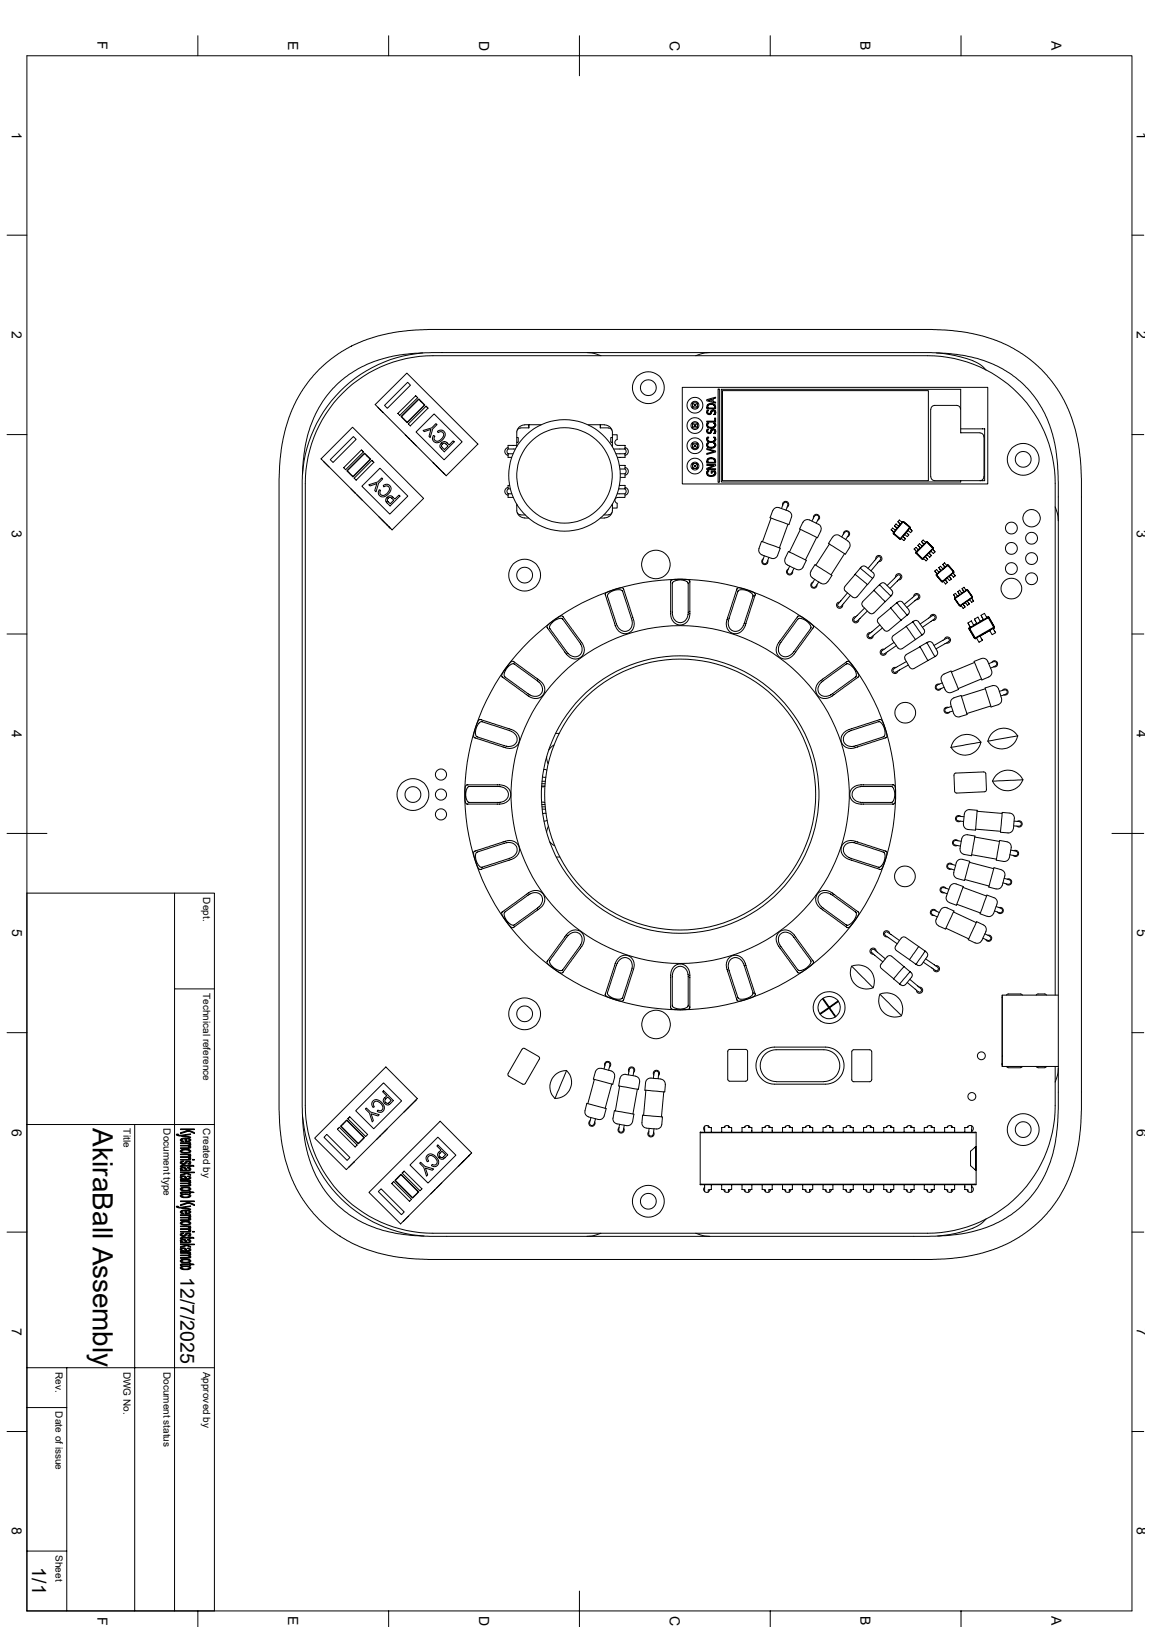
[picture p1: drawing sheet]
<svg xmlns="http://www.w3.org/2000/svg" width="297mm" height="420mm" viewBox="0 0 297 420" stroke-linecap="round" stroke-linejoin="round" font-family="sans-serif">
<defs><g id="words">
<text font-size="7.2" x="23.9" y="291.3" transform="rotate(90 23.9 291.3)">AkiraBall Assembly</text>
<g font-size="5">
<text x="46.6" y="329.6" transform="rotate(90 46.6 329.6)">12/7/2025</text>
<text x="8.3" y="404.6" transform="rotate(90 8.3 404.6)">1/1</text>
</g>
<g font-size="3.6">
<text x="25.1" y="10.7" transform="rotate(90 25.1 10.7)">F</text>
<text x="74.4" y="10.6" transform="rotate(90 74.4 10.6)">E</text>
<text x="123.6" y="10.5" transform="rotate(90 123.6 10.5)">D</text>
<text x="172.8" y="10.5" transform="rotate(90 172.8 10.5)">C</text>
<text x="222.1" y="10.6" transform="rotate(90 222.1 10.6)">B</text>
<text x="271.3" y="10.6" transform="rotate(90 271.3 10.6)">A</text>
<text x="3.1" y="34" transform="rotate(90 3.1 34)">1</text>
<text x="293.4" y="34" transform="rotate(90 293.4 34)">1</text>
<text x="3.1" y="85.4" transform="rotate(90 3.1 85.4)">2</text>
<text x="293.4" y="85.4" transform="rotate(90 293.4 85.4)">2</text>
<text x="3.1" y="136.9" transform="rotate(90 3.1 136.9)">3</text>
<text x="293.4" y="136.9" transform="rotate(90 293.4 136.9)">3</text>
<text x="3.1" y="188.4" transform="rotate(90 3.1 188.4)">4</text>
<text x="293.4" y="188.4" transform="rotate(90 293.4 188.4)">4</text>
<text x="3.1" y="239.9" transform="rotate(90 3.1 239.9)">5</text>
<text x="293.4" y="239.9" transform="rotate(90 293.4 239.9)">5</text>
<text x="3.1" y="291.3" transform="rotate(90 3.1 291.3)">6</text>
<text x="293.4" y="291.3" transform="rotate(90 293.4 291.3)">6</text>
<text x="3.1" y="342.8" transform="rotate(90 3.1 342.8)">7</text>
<text x="293.4" y="342.8" transform="rotate(90 293.4 342.8)">7</text>
<text x="3.1" y="394.3" transform="rotate(90 3.1 394.3)">8</text>
<text x="293.4" y="394.3" transform="rotate(90 293.4 394.3)">8</text>
<text x="25.1" y="417.3" transform="rotate(90 25.1 417.3)">F</text>
<text x="74.4" y="417.2" transform="rotate(90 74.4 417.2)">E</text>
<text x="123.6" y="417.1" transform="rotate(90 123.6 417.1)">D</text>
<text x="172.8" y="417.1" transform="rotate(90 172.8 417.1)">C</text>
<text x="222.1" y="417.2" transform="rotate(90 222.1 417.2)">B</text>
<text x="271.3" y="417.2" transform="rotate(90 271.3 417.2)">A</text>
</g>
<g font-size="2.6">
<text x="52.5" y="231.6" transform="rotate(90 52.5 231.6)">Dept.</text>
<text x="52.5" y="256.3" transform="rotate(90 52.5 256.3)">Technical reference</text>
<text x="31.9" y="291.3" transform="rotate(90 31.9 291.3)">Title</text>
<text x="42.2" y="291.3" transform="rotate(90 42.2 291.3)">Document type</text>
<text x="52.5" y="291.3" transform="rotate(90 52.5 291.3)">Created by</text>
<text x="14.4" y="354.1" transform="rotate(90 14.4 354.1)">Rev.</text>
<text x="31.9" y="354.1" transform="rotate(90 31.9 354.1)">DWG No.</text>
<text x="42.2" y="354.1" transform="rotate(90 42.2 354.1)">Document status</text>
<text x="52.5" y="354.1" transform="rotate(90 52.5 354.1)">Approved by</text>
<text x="14.4" y="364.4" transform="rotate(90 14.4 364.4)">Date of issue</text>
<text x="14.4" y="401.4" transform="rotate(90 14.4 401.4)">Sheet</text>
</g>
</g></defs>
<g fill="none" stroke="#000" stroke-width=".26">
<path d="M6.9 14.4h285.2v401.4h-285.2zM51.1 9.2v5.2M100.3 9.2v5.2M149.5 9.2v10.4M198.8 9.2v5.2M248 9.2v5.2M1.8 60.7h5.1M292.1 60.7h3M82.1 95.6l3.5-3.1 3.9-2.5 4.4-2.1 4-1.2a62.1 62.1 0 0 1 17.3-1.7l128.5 .2a37.7 37.7 0 0 1 23.3 8.6l1.9 1.8 2.7 3 1.8 2.7 1.9 3.5 1.2 2.9 1 3.3 1 5.1 .4 4.4v169.2a38.2 38.2 0 0 1-7.8 22.5l-2.6 2.8-3 2.6-2.7 1.8-3 1.7-3.4 1.4-3.8 1.2-4.6 .9-4.3 .4h-136.3a37.7 37.7 0 0 1-23.4-8.6l-1.9-1.8-2.6-3.1-1.8-2.6-1.9-3.5-1.2-2.9-1-3.3-1-5.2-.5-4.3v-169.2a38.2 38.2 0 0 1 7.9-22.5zM109.1 91.1a33.8 33.8 0 0 0-31 31.4M151.5 91l1.8 .2 1.8 .6M176.1 100h78.8v24.9h-78.8z"/>
<path d="M183.1 91l-1.8 .2-1.8 .6M241.6 91.1l4.8 .7 4.6 1.3M251 93.1l1.9 1 1.6 1.4M1.8 112.2h5.1M83.5 119.1l1.3 1.3M85.2 118.7l6-6 .7 .7-6 6zM85.9 100.2a30.8 30.8 0 0 1 21.8-9l3.7-.2h128.8l6.6 .5a28.2 28.2 0 0 1 22.4 14.6 37.5 37.5 0 0 1 3.8 17.8l.1 162.4-.4 5.6a28.1 28.1 0 0 1-15.5 23.8 40 40 0 0 1-18.1 3.5h-128.3l-6.6-.5a28.2 28.2 0 0 1-22.4-14.6 37.5 37.5 0 0 1-3.8-17.8v-162.4l.4-5.7a30.6 30.6 0 0 1 7.5-18zM91 110.3l18.3 18.4-8.1 8.1-18.4-18.4zM94.1 117l1.6 1.5-4.6 4.6-1.6-1.6zM96 118.8l.5 .5-4.6 4.7-.5-.6zM96.8 104.4l8.2-8.1 18.3 18.3-8.2 8.2zM97.5 105.1l1.3 1.3"/>
<path d="M98.8 106.4v.1M98.8 106.5h.1M99.2 104.6l6-5.9 .7 .7-6 6zM102.7 106.7l4.6-4.5 .5 .5-4.6 4.5zM103.5 107.5l4.6-4.5 1.5 1.6-4.5 4.5zM103.6 107.5l4.5-4.4 1.4 1.5-4.4 4.4zM104.6 112.2l.2 .2M104.8 112.4l.7 .8M105.5 113.2l.2 .2M106 113.7l.7 .7M106.8 114.4l.7 .7M109.2 111.1l2.2-.7 1.1-1.1 .3 .3-1.1 1.1-.7 2.2-.3-.3 .5-1.7-1.7 .5z"/>
<path d="M109.9 104.9l.5 .5-4.5 4.5-.5-.5zM111.7 119.3l.2 .2M111.9 119.5l.7 .8M112 106.8l7.3 7.2-4.7 4.7-7.2-7.2zM112.9 111.3l.9-.3 .7 .3a1.85 1.85 0 0 1-.9 2.7l-1.2 .3-.4-.3-.4-.5v-.6l.3-.5 .3 .2-.2 .4 .1 .5 .6 .4 .9-.3 .7-.8 .2-.7-.3-.6-.6-.1-.6 .3zM113.8 114.4l.7-.4h.4l1 .9 1-1.1 .3 .2-2.6 2.6-1-1.1-.1-.4zM114 114.7l.7-.3 .9 .7-.9 .9-.7-.7zM131.1 117.1v1h.9M131.1 117.1h1.3M131.1 115.5a1.03 1.03 0 0 0-.8 1 1.03 1.03 0 0 0 .8 1.1M131.1 116l-.3 .5 .3 .6M133.3 112.9v1.3"/>
<path d="M133.4 115h-2.3v.9h1.9M134.4 110.5l-.5 .1-.5 .7-.1 1.6h.4v1.3h-.4v1.1M136.4 110.4v-.8a2.52 2.52 0 0 0-2.9 1.4M139.6 109.6h-3.1v.8h-2.1M151.8 109.6h3.1v.8h2.1M154.9 110.4v-.8a2.52 2.52 0 0 1 3 1.4M157 110.5l.5 .1 .5 .7v1.6h-.4v1.3h.4v1.1M158 112.9v1.3M158 112.2h1.3v1.3a.77 .77 0 0 0-.6 .8 .77 .77 0 0 0 .7 .7h1.9v.9M158.4 115.9h2.9M159 117.1h2.3M161.3 116l.3 .5-.3 .6"/>
<path d="M161.3 117.1v1h-2M161.3 115.5a1.03 1.03 0 0 1 .8 1 1.03 1.03 0 0 1-.8 1.1M178.7 109.2h1.3v1.3h-1.3zM178.7 114.4h1.3v1.3h-1.3zM178.7 119.6h1.3v1.3h-1.3zM178.7 104h1.3v1.3h-1.3zM178.7 109.2l.5 .5M178.7 114.4l.5 .5M178.7 119.6l.5 .6M178.7 104l.5 .5M179.2 110l-.5 .5M179.2 115.2l-.5 .5"/>
<path d="M179.2 104.7l-.5 .6M179.5 110l.5 .5M179.5 115.2l.5 .5M179.5 104.7l.5 .6M180 109.2l-.5 .5v.3h-.3v-.3h.3M180 114.4l-.5 .5v.3h-.3v-.3h.3M180 119.6l-.5 .6v.2h-.3v-.2h.3M180 104l-.5 .5v.2h-.3v-.2h.3M182.4 119.9h2.3v.3l-2 .8h2v.2h-2.3v-.3l1.8-.8h-1.8zM182.4 115.8l2.3 .6v.3l-2.3 .6v-.2l1.9-.6-1.9-.5zM182.4 103.2l2.3-.7v.3l-.7 .2v.6l.7 .2v.3l-2.3-.6zM182.4 108.7h2v-.8h.3v1.1h-2.3z"/>
<path d="M182.5 110.8h.3l-.2 .3 .2 .6 .5-.2 .4-.8h.4l.5 .3 .1 .5-.2 .4h-.4l.3-.5-.2-.4h-.4l-.3 .7-.4 .2a.69 .69 0 0 1-.7-.3 .69 .69 0 0 1 .1-.8zM182.5 112.9h.4l-.3 .5 .3 .5h1a.56 .56 0 0 0 .5-.4 .56 .56 0 0 0-.3-.6h.5l.1 .6-.3 .5-.5 .2h-.7l-.7-.3-.2-.4zM182.5 105.9h.3l-.2 .3v.4l.2 .2 .5-.2 .4-.8 .7 .1 .3 .3-.2 .8h-.4l.3-.5-.2-.5-.5 .2-.3 .7-.5 .1a.73 .73 0 0 1-.4-1.1zM182.5 114.3h.4l-.3 .6 .3 .5h.9a.59 .59 0 0 0 .6-.3 .59 .59 0 0 0-.3-.8l.4 .1 .2 .6-.3 .5-.5 .2h-.8l-.6-.3-.2-.5zM182.5 109.2h.4l-.3 .5 .3 .5 .9 .1a.59 .59 0 0 0 .6-.4 .59 .59 0 0 0-.3-.7h.4l.2 .7-.3 .4-.8 .3-.8-.2-.3-.2-.2-.5zM182.6 118.4l.6-.2 1 .1 .4 .4 .1 .8h-2.3v-.8zM182.6 104.4l.6-.3 1 .2 .4 .4 .1 .8h-2.3v-.8zM182.7 103.3l1.1-.3v.6zM182.8 118.6l.4-.2 .9 .1 .2 .2 .1 .6h-1.7zM182.8 104.6l.4-.2h.8l.3 .3 .1 .6h-1.7zM185.3 100.4h.3v24.1h-.3zM186.4 100.8h53.2v23.3h-53.2z"/>
<path d="M247.9 105.7l-.3-.8-.8-.3h-5.6l-.5 .2-.4 .4-.1 17.9 .5 .9 13.4 .1v-13.4h-6.2M253.9 112.8l-.3-.7-.7-.4h-5v-11.2h-61.8v23.9h61.8v-.3M253.9 112.8v10.3M292.1 112.2h3M88.7 120.7l4.6-4.5 .4 .4-4.5 4.6zM89.6 121.5l4.5-4.4 1.4 1.4-4.4 4.5zM90.6 126.2l1.2 1.2M92 127.6l1.5 1.5M93.4 125.5l4.6-4.6 7.2 7.2-4.6 4.6zM95.2 125.1l2.3-.7 1-1 .3 .2-1.1 1.1-.7 2.3-.3-.4 .5-1.8-1.7 .6zM97.7 133.3l1 1M98.6 134.3l.3 .2"/>
<path d="M98.9 125.3l.7-.3 .8 .2a1.77 1.77 0 0 1-.9 2.9l-.5 .2-.6-.1-.5-.3-.3-.5 .3-1 .3 .2-.2 .6 .1 .4 .5 .3 .7-.1 1-.9 .2-.5-.1-.7-.5-.3-.8 .3zM99.1 134.8l.8 .7M99.8 128.5l.5-.4 .6-.1 1 .8 1.1-1 .2 .3-2.5 2.5-1.2-1.3zM99.8 135.5l.7 .6M100.2 128.6l.6-.2 .8 .7-.9 .9-.8-.7zM100.5 136.1l.3 .3M100.7 136.4h.1M112.6 120.3l.5 .5M113.2 120.8l1.3 1.3M114.5 122.1l.3 .3M114.5 122.1h.1M131.1 125.8a1.03 1.03 0 0 0-.8 1 1.03 1.03 0 0 0 .8 1"/>
<path d="M131.1 126.2l-.3 .6 .3 .6M131.5 125.3h-.4v.9h.6M132.1 127.5h-1v.9h1.3M133.3 130.1v.3M133.5 132.3l.7 1 1.2 .4M133.5 130.4h-.2l.2 2 .4 .4 .5 .1M134.4 132.9h1.1M135.4 133.7h1M155 133.7h1M155.9 132.9h1.1M157.9 130.4h.1l-.1 2-.4 .4-.5 .1M157.9 132.3l-.7 1-1.2 .4"/>
<path d="M158 130.1v.3M158.7 128.9l.1 .6 .5 .4v1.2h-1.3M159.3 127.5h2v.9h-1.9l-.6 .3M159.9 120.1h1.4v1h-1.3M159.9 125.3h1.4v.9h-1.6M160.1 122.3h1.2v.9h-1.2M161.3 126.2l.3 .6-.3 .6M161.3 121.1l.3 .6-.3 .6M161.3 120.7a1.03 1.03 0 0 1 .8 1 1.03 1.03 0 0 1-.8 1M161.3 125.8a1.03 1.03 0 0 1 .8 1 1.03 1.03 0 0 1-.8 1M179.2 120.4l-.5 .5M179.5 120.4l.5 .5"/>
<path d="M182.5 121.5h.4l-.3 .5v.3l.3 .3 1 .1 .5-.3v-.6h-.6v.4h-.3v-.7h1l.2 .9-.6 .5h-1.1l-.6-.5zM199 133.7l-2.2 6.1M199.6 131.5a1.7 1.7 0 0 1 2.3-.1l.4 .1a2.18 2.18 0 0 1 2 1.8l-.7 2.1-3.7-1.3-1.2-.5zM202 130.5a.81 .81 0 0 1 .4-1 .81 .81 0 0 1 1.1 .4 .81 .81 0 0 1-.4 1M202.1 130l-.4 1.3M202.2 130a.63 .63 0 0 1 .9-.2 .63 .63 0 0 1 .1 1l-.4 .9M203.3 135.3l-2.2 6.1M206.5 136.7l-2.8 5.8M207.2 134.8l-.9 1.8 4.6 2.2 .9-1.7M208.9 134.2h-1l-.7 .6M208.9 134.2l2.3 1.1M209.5 134.5l.5-.9a.68 .68 0 0 1 1-.6 .68 .68 0 0 1 .1 1.2l-.5 .8"/>
<path d="M209.9 133.8a.8 .8 0 0 1 .6-1 .8 .8 0 0 1 1 .5 .8 .8 0 0 1-.5 1M210.7 138.7l-2.8 5.8M211.2 135.3l.6 .8v.9M214.8 138.6l-1 1.7 .6 .4 3.7 2.3 1.1-1.6M214.9 138.6a1.59 1.59 0 0 1 2.5 .1l1.4 .9M217.2 138.6l.5-.8a.68 .68 0 0 1 1.1-.5 .68 .68 0 0 1 0 1.1l-.6 .9M217.6 137.9a.8 .8 0 0 1 .7-.9 .8 .8 0 0 1 .9 .6 .8 .8 0 0 1-.5 1M218.8 139.7l.5 .8-.1 .9M230.5 137.5v.3l1.7 1.3h.3M230.7 137.5l1.7 1.5M230.7 137.7l-.2 .1M232.2 139v.1"/>
<path d="M232.9 134.7l-2.4 2.8 2.3-2.7 .3-.1 1.7 1.4v.2l-2.3 2.8-.1-.1 2.3-2.7M233.1 134.7l-.1 .1M233.1 134.8l1.7 1.3M233.2 134.6l1.6 1.4-.1 .4 .3 .3M233.2 134.6l-.5 .2-.6-.6-.4 .5 .6 .6-.4 .5-.7-.5-.4 .5 .7 .5-.5 .6-.7-.6-.3 .5 .6 .5-.1 .5 1.7 1.4 .4-.2 .7 .5 .4-.4-.7-.6 .5-.5 .6 .5 .4-.5-.3-.2M234.2 137.8h.1M234.7 136.1l.1 .2M235 136.7l.4 .3-.4 .5-.7-.6-.5 .6 .4 .3M235 136.7h.1M239 139.9l-2.6 2.6 2.6-2.6h.3l1.4 1.5a1.88 1.88 0 0 1-1 1.3l-1.5 1.6 2.4-2.7M239.3 139.9l-.2 .1M253.9 123.1l-.3 .7-.7 .3"/>
<path d="M272.3 130.9l.6 1.7 .2 1.9M156.3 153.1l2.7-1.1 1.2-.3 .7 .2 2.7 8.6v1.1l-.2 .7-.9 1-.8 .3-.9-.1-1.1-.5-.6-.7-2.9-8.8zM157.1 153.2l.8-.6 1-.3 1.1-.1 .6 .3 2.5 7.7-.1 1.6-.7 .9a2.31 2.31 0 0 1-3.3-1.9l-2.3-7zM173.1 149.9l1-.4h2.1l1.4 .1 .4 .4v8.7l-.6 1.7-.8 .7-.6 .2-1.5-.2-.8-.7-.5-1zM173.6 150.3l.9-.5 1.3-.1 1.3 .3 .5 .5v8l-.6 1.4-1.1 .8a2.41 2.41 0 0 1-2.4-3.1zM190.2 151.8h1l2.1 .6 1.3 .6 .3 .5-2.7 8.4-1.3 1.4-.8 .3h-.7l-.9-.4-.6-.6-.4-.8-.1-1zM190.5 152.4l.6-.2 1.6 .2 1.1 .6 .6 .8-2.5 7.4-.8 1.2-1 .5a2.15 2.15 0 0 1-2-3.2zM196.6 143.3l2.4 .8M196.6 143.2l-.5-.4-.3-.6v-.6l.7-1.9 4.8 1.8-.8 2.1-.8 .6-.6-.1M197 144.2a.81 .81 0 0 0-.4 1.1 .81 .81 0 0 0 1.1 .4 .81 .81 0 0 0 .4-1M197.2 143.5l-.4 1.2M198.4 143.9l-.2 .5a.84 .84 0 0 1-.4 .9 .84 .84 0 0 1-1-.1v-.5"/>
<path d="M203.5 146.9a.8 .8 0 0 0-.5 1 .8 .8 0 0 0 1 .5 .8 .8 0 0 0 .5-1M203.8 146.1l-.4 .9a.64 .64 0 0 0-.1 1 .64 .64 0 0 0 1-.1M204.9 146.7l-.6 1.2M205.5 147l.7 .1 .9-.4 1-2-4.6-2.3-.9 1.7a1.6 1.6 0 0 0 1.4 2.1l1.5 .8M205.8 159.9l.3-.3h.6l1.3 .6 1.1 1.1 .2 .8-4.8 6.6-1.2 .8h-1a2.19 2.19 0 0 1-.8-3.7zM205.9 159l.7 .1 1.6 1 1.3 1 .4 .8-5.6 7.6-1.1 .6-1.5-.1-.7-.5-.6-1.1-.1-1.1 .3-.9zM209.3 147.4l1-1.6 4.4 2.7-1.1 1.7-.5 .4-.6 .1-.7-.2M209.3 147.4a1.6 1.6 0 0 0 1.1 2.2l1.4 1M209.8 150.3a.8 .8 0 0 0-.5 .9 .8 .8 0 0 0 .9 .6 .8 .8 0 0 0 .6-.9M210.2 149.6l-.5 .8a.66 .66 0 0 0-.2 1 .66 .66 0 0 0 1 0M211.3 150.2l-.8 1.1M214 140.4l-3.5 5.5"/>
<path d="M216.7 155.4a.81 .81 0 0 0-.8 .9 .81 .81 0 0 0 .9 .7 .81 .81 0 0 0 .7-1M217.9 142.9l-3.4 5.5M218.7 153l-1.7 2.1a1.14 1.14 0 0 0-.7 1.5l.4 .1 .3-.2M219.5 153.7l-2.4 2.8M220.7 148.3l-2.7 3.1a1.09 1.09 0 0 0 .7 1.6l1.3 1.1M220.9 159.2a.8 .8 0 0 0-.9 .7 .8 .8 0 0 0 .8 .9 .8 .8 0 0 0 .8-.9M221.2 154l-.6 .3-.6-.2M222 146.6l3.2 2.7-1.3 1.6-3.3-2.6zM222 146.7a1.11 1.11 0 0 1 1-.6 1.11 1.11 0 0 1 1 .6 2.68 2.68 0 0 1 1.6 1.9l-.2 .4M222.6 156.5l1.7 1.7M222.6 155.4l-.2 .5 .2 .6M223.1 157l-1.9 1.9a1.17 1.17 0 0 0-.7 1.4l.3 .2 .3-.2"/>
<path d="M223.8 150.9l-2.6 3.2M223.8 157.7l-2.6 2.7M224 146.7l1.7-2a1.13 1.13 0 0 1 1.4-.9 1.14 1.14 0 0 1-.6 1.5l-1.8 2.1M224.4 158.2l.5 .3 .6-.3M225.4 149l-.2 .3M225.5 152.4l2.9 2.9 1.5-1.4M226 144.4a.81 .81 0 0 1 .6-1 .81 .81 0 0 1 1 .7 .81 .81 0 0 1-.8 .9M226.9 150.9l3 3M228.4 155.3l-2.9 2.9M229.8 156.9l2.7 3.2M230.1 152.4l.3 .6-.3 .5M230.2 152.4l-.6-.6a2.56 2.56 0 0 0-2-1.3l-5 4.8"/>
<path d="M230.2 153.6l-.3 .2M231.1 149a.8 .8 0 0 1 .8-.9 .8 .8 0 0 1 .8 .8 .8 .8 0 0 1-.9 .8M231.6 148.5l-2.7 2.7M231.6 148.5a.48 .48 0 0 1 .6 0 .48 .48 0 0 1 0 .7M231.7 155.4l-.3 .2M231.8 155.4a1.09 1.09 0 0 1 1.6 .6l1.1 1.4M232.3 149.3l-2.6 2.6M234.1 158.8l-2.7-3.2-4.9 4.2-.1 .6 .2 .3M234.1 158.8l-4.8 4a1.13 1.13 0 0 1-1.6-.7l-1.1-1.3M234.5 157.4l.1 .8-.5 .6M235.8 154a.81 .81 0 0 1 .8-.8 .81 .81 0 0 1 .8 .9 .81 .81 0 0 1-1 .7M236.2 142l-.3-.3 .4-.4 .6 .6 .5-.5-.5-.6 .4-.5 .6 .7 .5-.5-.6-.7 .4-.4 .6 .6 .5-.1 1.5 1.5-.1 .5 .6 .6-.5 .4-.6-.6-.5 .5 .3 .3"/>
<path d="M236.2 142.1l.3 .3-.2 .4 1.6 1.5 .4-.1 .7 .6 .4-.4-.6-.7 .5-.5 .6 .6 .4-.4-.3-.3M236.2 142v.1M236.4 142.5v.2l1.5 1.6h.3M236.6 142.6l1.5 1.5M236.6 142.7h-.2M236.9 154.4a.56 .56 0 0 0-.1-.9 .56 .56 0 0 0-.8 .3l-2.7 2.2M236.9 154.4l-2.9 2.4M238 144.1l-.1 .2M239.2 140l1.5 1.4M240 159.3a.81 .81 0 0 1 .9-.7 .81 .81 0 0 1 .7 .9 .81 .81 0 0 1-1 .6M240 143.1h.1M240.6 141.5l.1 .2"/>
<path d="M241.7 148.3l-.1 .2 1.4 1.6 .2 .1M241.8 148.3l1.4 1.7M241.8 148.5h-.2M243.1 150l-.1 .1M243.5 146l-.3-.3 .6-.4 .5 .7 .4-.1 1.4 1.6-.1 .5 .5 .6-.5 .4-.5-.7-.6 .5 .3 .3M243.5 146l.3 .4-.5 .5-.6-.7-.5 .4 .6 .6-.6 .5-.5-.7-.5 .4 .6 .7-.2 .4 1.4 1.7h.2M243.5 146h.1M244.5 145.9l-2.8 2.4 1.6-1.4a1.88 1.88 0 0 1 1.4-1l1.4 1.6a1.93 1.93 0 0 1-1.2 1.3l-1.7 1.4 2.8-2.5M244.6 146l1.5 1.5M244.7 145.9l-.2 .1M245.2 149.1l.3 .4-.5 .4-.6-.7-.5 .4 .6 .7-.5 .4-.6-.6-.2 .1M245.2 149.1h.1"/>
<path d="M246 147.6l.1 .2M246.4 154.6h.1M246.4 154.3v.3l1.2 1.7 .3 .1M246.5 154.2l-.5-.7 .5-.3 .6 .7 .5-.4-.5-.8 .5-.3 .6 .7 .6-.4-.6-.7 .6-.4a.83 .83 0 0 0 .9 .6l1.3 1.9-.3 .3 .5 .8-.5 .3-.5-.7-.6 .4 .5 .7-.5 .4-.5-.7-.6 .4 .5 .7-.5 .4a.92 .92 0 0 0-.9-.7l-1.3-1.8M246.5 154.4l1.1 1.9h.2M246.5 154.2l-.2 .4M247.6 156.3h.1M249.4 152.3l-2.9 2.1-.1-.1h.2M249.6 152.4l1.3 1.7M249.7 152.3l-.2 .1M250.7 154.2l-2.8 2.2 3-2.1v-.2l-1.2-1.8h-.3l-2.8 2M250.8 154.1l.1 .2"/>
<path d="M254.9 159.3v.2l-4.6 2.7-.2-.1 4.8-2.8h.2l1.5 2.5-.3 .4M255.1 159.6l1.3 2.2h.2M255.1 159.3l-.2 .2M1.8 163.7h5.1M131.1 172l1-.6h.6l6.3 4.6 .9 1.4a1.95 1.95 0 0 1-.9 2.2 1.95 1.95 0 0 1-2.3-.2l-6.5-4.8v-1.1zM131.5 171.2l.5-.4 .4-.1 7 5.1 .7 .7 .4 1v1.1l-.4 .9-.7 .5-.8 .3-1.6-.3-7.4-5.2v-.9zM141.4 161.2l2.8-2 .7-.2h.3l5.2 7.2 .4 1.7-.6 1.5-.8 .5-1 .2-1-.2-.9-.7-5.3-7.2-.1-.3zM142.5 160.7l1.5-1 .7-.1 .5 .3 4.4 6 .6 1.3-.1 1.1a2.07 2.07 0 0 1-1.9 1.3 2.07 2.07 0 0 1-1.9-1.3l-4.4-6.1v-.6zM211.3 176.1l7.4-5.4 .5 .1 .8 .9 1.6 2.5v.4l-.5 .4-6.3 4.7-1.4 .6-1.4-.1-.7-.4-.5-.6-.3-.9v-.8zM211.7 176.4l6.9-5.1 .7 .2 .6 .5 1 1.5 .1 1-.4 .4-5.8 4.2-1.5 .6-1-.1a1.96 1.96 0 0 1-.6-3.2zM224.7 163.3a.81 .81 0 0 0-1 .7 .81 .81 0 0 0 .8 .9 .81 .81 0 0 0 .8-.8M227 161.3l-2.3 2a.65 .65 0 0 0-.6 .6 .65 .65 0 0 0 .4 .7l.4-.1"/>
<path d="M227.7 162.1l-2.8 2.4M228.1 167.6a.81 .81 0 0 0-1 .6 .81 .81 0 0 0 .7 1 .81 .81 0 0 0 .9-.8M230.7 165.8l-2.5 1.8a.67 .67 0 0 0-.7 .5 .67 .67 0 0 0 .3 .8l.5-.2 3-2M231.2 172.3a.81 .81 0 0 0-1 .5 .81 .81 0 0 0 .5 1 .81 .81 0 0 0 1-.6M233.8 161.7l-3.3 2.4a1.13 1.13 0 0 0 .2 1.8l1 1.4M233.9 170.8l-2.3 1.3a1.16 1.16 0 0 0-1.1 1.2l.3 .3 .4-.1M234.4 171.7l-3.2 1.8M235.5 160.5l-1.7 1.2 2.4 3.4M235.5 160.5l2.4 3.4M235.5 160.5a1.11 1.11 0 0 1 1.2-.3 1.11 1.11 0 0 1 .7 .9l.3 .4a1.71 1.71 0 0 1 .7 2l-.5 .4M236.2 165.1l-3.4 2.3-.6 .2-.5-.4M237.4 166.9l1.7-1 2.2 3.6-1.9 1z"/>
<path d="M237.4 167l-3.6 2a1.09 1.09 0 0 0 .1 1.8l.8 1.5M237.4 161.1l2.2-1.5a1.02 1.02 0 0 1 1.7-.3l-.2 .5-3.1 2.1M237.9 163.9l-1.7 1.2M239.4 170.5l-3.7 2.1h-.5l-.4-.3M239.5 165.7h.7l.4 .3M239.5 165.7l-.3 .2M240.7 166l1.2 2.1M241.9 168.1v.7l-.7 .7M241.9 176.8a.63 .63 0 0 0-.2 1 .63 .63 0 0 0 1 0l.9-.4M242.4 176.6a.81 .81 0 0 0-1 .5 .81 .81 0 0 0 .4 1 .81 .81 0 0 0 1.1-.4M243.2 176.3l-1.3 .5M243.6 174l1.8-.7 2 4.7-1.8 .7"/>
<path d="M243.6 174a1.63 1.63 0 0 0-.4 2.5l.7 1.6M243.7 165.1a.8 .8 0 0 1 .9-.6 .8 .8 0 0 1 .6 1 .8 .8 0 0 1-1 .5M243.9 178l.7 .7h.9M244.2 164.8l-3.2 1.8M244.2 164.8a.54 .54 0 0 1 .8 .4 .54 .54 0 0 1-.5 .6l-3 1.7M250.1 162.3h.2M250.1 162.1v.2l1.4 2.5h.3M250.3 162.2l1.4 2.4M251.5 171l-6 2.5M251.6 164.6l-.1 .2M253.2 175.3l-5.9 2.5M254.3 177.8l-6.2 1.9"/>
<path d="M254.9 170.7l.6 1.6a1.63 1.63 0 0 1-.4 2.5l-1.7 .7-2-4.8 2.1-.8 1 .3 .4 .5M255.9 171a.81 .81 0 0 1 1.1-.4 .81 .81 0 0 1 .4 1.1 .81 .81 0 0 1-1 .4M256.3 162.3l.3-.5-1.4-2.5a.78 .78 0 0 1-1-.6l-.2-.4-.8 .5 .5 1.1-.8 .5-.6-1.1-.8 .5 .6 1.1-.9 .5-.5-1.1-.9 .5 .6 1.1-.4 .4M256.3 162.3l.6 1-.9 .5-.6-1-2.5 1.4 .6 1.1-.9 .5-.6-1.1-.5 .1-1.5-2.5M256.3 162l-4.6 2.6 .1 .2 4.5-2.6M256.4 161.8l.1 .3M256.4 170.8l-1.3 .5M256.4 170.8a.59 .59 0 0 1 .8 .4 .59 .59 0 0 1-.4 .7M256.8 172l-1.2 .5M258.7 178.2a.8 .8 0 0 1 1-.3 .8 .8 0 0 1 .3 1.1 .8 .8 0 0 1-1 .4M259.2 178.1l-1.3 .4M259.2 178.1a.63 .63 0 0 1 .7 .6 .63 .63 0 0 1-.7 .6l-1 .3"/>
<path d="M292.1 163.7h3M123.6 186.7l.7-.4 7.5 2.4 1.3 1 .3 1.1a2.2 2.2 0 0 1-3.2 1.7l-7.2-2.3-.3-.8v-.8l.3-.9zM123.6 185.8l.4-.1 8.8 3 .7 .7 .5 .8 .1 .8-.3 1-1 .9-.8 .3h-1l-8.6-2.8-.2-.8 .2-1 .7-2zM140.3 198.7l.8 .1M141.1 195.4l.3 1.7M143 192.3l-1.4 1.3M143.4 189.3h.9M217.6 189.3l1.3-.9 8.4-2.7 .5 .5 .6 1.6 .5 2.4-.3 .3-6.4 2-2.8 .7-1.1-.3-1.1-1.1-.2-1.3zM218.2 189.4l1-.7 7.6-2.4 .4 .1 .6 .6 .5 1.6v1.1l-.2 .5-7.6 2.4-.9 .1-.9-.3a1.85 1.85 0 0 1-.5-3zM244.2 182.8a.62 .62 0 0 0-.3 .8 .62 .62 0 0 0 .8 .3l1.2-.3M244.7 182.6a.8 .8 0 0 0-1 .4 .8 .8 0 0 0 .3 1 .8 .8 0 0 0 1.1-.2M245.5 182.4l-1.3 .4"/>
<path d="M246.2 180.1a1.87 1.87 0 0 0-.5 2.9 2.19 2.19 0 0 0 1.7 2.1l2.2-.7-1.6-4.9-1.9 .6M246.3 199.7l.3-.1 7.2-.3 .4 .1 .2 .3 .2 4.1-.2 .4-.3 .2-7.2 .3-.4-.1-.2-.4-.1-4.1zM253.1 191.6a4.2 4.2 0 0 0-4.3-1.9 4.2 4.2 0 0 0-3.4 3.3l7.7-1.4a4.2 4.2 0 0 1-3.4 3.3 4.2 4.2 0 0 1-4.3-2M255.7 182.2l-6.2 2M258.4 180.3l-.5-1.6a1.67 1.67 0 0 0-1.8-1.7l-1.9 .6 1.5 4.9 2.2-.8 .5-.4v-1M262.6 189.9a4.2 4.2 0 0 1-3.4 3.4 4.2 4.2 0 0 1-4.3-2M262.6 189.9l-7.7 1.4M262.6 190a4.2 4.2 0 0 0-4.3-2 4.2 4.2 0 0 0-3.4 3.3M1.8 215.1h10.3M120.2 202.8l.2-.2h8.8l.8 .2 1.4 .9 .4 1-.1 1-.7 1.1-1.5 .7-9.1 .1-.3-.3-.1-1v-2.4zM120.7 203.2l.2-.2 8.3 .1 1.2 .5 .5 .5 .3 .8a2.46 2.46 0 0 1-3.1 2.2h-7.2l-.4-.4-.3-1.1 .1-1.4zM122.3 219.9l9-2.9h.7l1.3 .6 .6 .8 .2 .8-.3 1.2-1 1.1-8.8 3-.4-.2-.5-.9-.8-2.2z"/>
<path d="M139.8 207.1l.8 .1M139.8 202.9h.8M139.8 207.7h.8M139.8 202.3h.8M139.9 208.3h.8M139.9 201.7h.8M139.9 208.9h.9M140 200.5l.8 .1M140.6 202.9l-.8 .2M140.9 210l-.8 .1M141.2 211.8l-.8 .2M141.5 213.3l-.4 1.5"/>
<path d="M141.9 217.3l1.2 1M217.6 217.7l1.3-.7h1.4l8.4 2.8 .2 .2-.1 1-1.1 3-.2 .4-.4 .1-8.8-3-.7-.7-.6-1.1v-.8zM218.2 218l.9-.4h1.4l7.6 2.4 .3 .8-.3 1.7-.6 .9-.7 .5-7.6-2.5-1-.6-.5-1-.1-.8zM219.8 203.6l.8-.6 1.4-.4h8.6l.3 .3 .2 1-.1 3.2-.4 .5h-8.7l-.9-.2-1.3-.9-.4-.8v-1.2zM220.3 204l.8-.7 1.1-.3h7.9l.7 1 .1 1.5-.3 1-.5 .6h-8.3l-.9-.3-.7-.7-.3-1.2zM246.5 218.2l1.3 .2M247.2 217a.81 .81 0 0 0-1.1-.1 .81 .81 0 0 0-.2 1.1 .81 .81 0 0 0 1.1 .2M247.4 210.7a.64 .64 0 0 0-.6 .8 .64 .64 0 0 0 .9 .5h1M247.4 210.7l1.4 .1M247.9 210.8a.8 .8 0 0 0-1.1-.1 .8 .8 0 0 0-.1 1.1 .8 .8 0 0 0 1.1 .2M248 217.2l-.9-.2a.66 .66 0 0 0-1 .2 .66 .66 0 0 0 .4 .9M248.6 212.7l.2 .7 .4 .5 2.5 .4 .5-5.1-2-.2a1.67 1.67 0 0 0-1.4 2l-.2 1.7"/>
<path d="M251.5 216.1l6.4 1.1M251.8 214l6.4 .6M252.1 209.4l6.5 .6M258 217l1.9 .3a1.64 1.64 0 0 1 .9 2.4l-.1 .3a2.32 2.32 0 0 1-1.4 2.4l-2.2-.4zM260.6 209.9l-2-.2-.4 5.1 2.2 .2 .9-.5 .2-.6M260.6 209.9a1.62 1.62 0 0 1 1.1 2.3l-.2 1.7M260.8 219.5l1.4 .2M261.6 213.2l1.3 .1M261.6 219.6a.81 .81 0 0 1 1.1 .3 .81 .81 0 0 1-.2 1.1 .81 .81 0 0 1-1.1-.2M261.7 212h.5a.89 .89 0 0 1 1.3 .9l-.6 .4M262.1 219.7a.64 .64 0 0 1 .5 .9 .64 .64 0 0 1-1 .2l-1-.2M262.5 212a.8 .8 0 0 1 1.1 .2 .8 .8 0 0 1-.1 1.1 .8 .8 0 0 1-1.1-.1"/>
<path d="M263.9 201.3l-7.8 .3M263.9 201.3a4.2 4.2 0 0 0-4-2.5 4.2 4.2 0 0 0-3.8 2.8M263.9 201.3a4.2 4.2 0 0 1-3.8 2.8 4.2 4.2 0 0 1-4-2.5M286.9 215.1h8.2M6.9 230.5h48.4v185.3M45 230.5v185.3M123 220l7.6-2.4 .9-.1 .9 .2a2.01 2.01 0 0 1 1 2.1 2.01 2.01 0 0 1-1.6 1.6l-7.6 2.5-.9-.8-.5-1.1-.1-1.2zM129.5 235.5l6.8-5 1.3-.6h1.3l.9 .5 .5 .6 .2 .6v1.1a5.8 5.8 0 0 1-3 3.1l-5 3.6-.3 .1-.9-.7-1-1.4-.8-1.3zM130.2 235.5l6.6-4.8 1-.3 1 .1a2.08 2.08 0 0 1 1.2 1.9 2.08 2.08 0 0 1-1.2 1.9l-6.3 4.5-.7-.2-1.1-1-.6-1.2zM143.6 221.2h.9M211.2 230.5l1.2-.6 1.7 .2 7.5 5.4v.4l-.5 1.1-1.9 2.3-.3 .2-.4-.1-7.4-5.6-.6-1.1v-.8l.2-.8zM211.7 230.8l.7-.3 .9-.1 1.5 .7 5.8 4.2 .4 .4-.1 1-1.1 1.6-.9 .5h-.5l-6.4-4.7-.8-1.4a1.81 1.81 0 0 1 .5-1.9z"/>
<path d="M241.6 235.2a.79 .79 0 0 0-1-.4 .79 .79 0 0 0-.5 1 .79 .79 0 0 0 1 .5M241.6 237.3v1l.6 .7M242.4 235.6l-.9-.4a.69 .69 0 0 0-1.2 .1 .69 .69 0 0 0 .7 1l.9 .4M242.7 235l-1.1 2.3M242.7 234.9l.4-.5 1-.2 2.1 1-2.2 4.6-1.8-.8M243.6 229.2a.63 .63 0 0 0-.8 .5 .63 .63 0 0 0 .7 .7l.9 .3M243.6 229.1l1.3 .5M244.1 239.6l5.9 2.8M244.1 229.3a.81 .81 0 0 0-1.1-.3 .81 .81 0 0 0-.4 1 .81 .81 0 0 0 1.1 .5M245 233a1.6 1.6 0 0 1-.5-2.5l.1-.4a2.31 2.31 0 0 1 1.8-2l2.2 .8-1.8 4.8-1.8-.7M245.8 223.1a.8 .8 0 0 0-1.1-.2 .8 .8 0 0 0-.3 1.1 .8 .8 0 0 0 1 .3M246 235.4l5.9 2.8"/>
<path d="M246.6 223.4l-.9-.3a.7 .7 0 0 0-1.2 .4 .7 .7 0 0 0 .8 .8l1 .3M246.9 233.4l6.1 2.3M247.1 222.2l.9-.4 2.2 .5-1.3 5-1.9-.5a1.88 1.88 0 0 1-.6-2.8zM248.5 229.1l6.1 2.2M248.8 220.6l1.9 .3 .3-1.9 .6-3.2-2-.3a1.71 1.71 0 0 0-1.6 1.9l-.1 .4a2.2 2.2 0 0 0 .6 2.6l.3 .2M249 227l6.2 1.7M250.1 222.6l6.3 1.6M250.7 220.6l6.4 1.2M256.4 235.8l-.7 .7h-.9M257 234l1 .4a.67 .67 0 0 1 .7 .9 .67 .67 0 0 1-1.1 .2l-1-.3M257.3 233.4l-.9 2.4M257.3 233.3v-.6l-.5-.8-2.1-.8-1.8 4.8 1.9 .7"/>
<path d="M257.8 234.3a.81 .81 0 0 1 1 .4 .81 .81 0 0 1-.3 1.1 .81 .81 0 0 1-1.1-.4M258.4 224.5l-1.9-.5-1.3 4.6-.1 .4 1.9 .5a1.72 1.72 0 0 0 1.9-1.8l.1-.4a2.19 2.19 0 0 0-.3-2.6l-.3-.2M259.1 226.7l1 .3a.68 .68 0 0 1 .8 .8 .68 .68 0 0 1-1.1 .4l-1-.3M259.9 226.9a.8 .8 0 0 1 1.1 .4 .8 .8 0 0 1-.3 1.1 .8 .8 0 0 1-1.1-.3M45 255.3h10.3M146.5 241l1.4-.9 1.5 .1 .7 .5 .4 .6 .2 1.6-.7 1.5-4.8 6.7-.4 .1-.8-.3-1.8-1.3-.9-.9-.2-.5zM146.6 241.5l1.2-.8h1a2.19 2.19 0 0 1 .8 3.6l-4.6 6.2-1.2-.1-1.1-.7-.7-.9-.2-.8zM159.5 247.5l.6-.6 .7-.3 1.2 .1 .7 .3 .5 .5 .5 1.5-.1 .9-2.2 6.9-.5 1.3-.3 .3-2.9-.6-1.3-.6-.2-.4 2.5-8.1zM159.7 247.9l.5-.4 .8-.3a2.15 2.15 0 0 1 1.9 3.3l-2.3 7.1-.6 .3h-1.1l-1.7-.8-.5-.8 2.3-6.9zM173.8 249.6l1-.6 1-.2 1.1 .5 .8 1 .3 1.2v8.7l-.4 .3-2.8 .2-1.2-.1-.5-.3v-8.8l.3-1.2zM174.3 249.9h.1a2.08 2.08 0 0 1 2.3 0 2.08 2.08 0 0 1 .9 2.1l-.1 7.8-.7 .5-1 .2-1.8-.3-.5-.6v-7.9l.2-.9zM187.9 247.5l1-.8 1.2-.1 .9 .3 .9 .9 .3 .7 2.7 8.2-.2 .4-3.3 1.3h-.9l-.3-.1-2.7-8.4v-1.3z"/>
<path d="M188.4 247.9l.4-.4a2.31 2.31 0 0 1 3.3 1.9l2.3 7-.6 .7-.7 .5-.9 .3h-1.1l-.7-.4-2.4-7.6-.1-.9zM200.9 240.7l.7-.5 1.1-.2 1 .3 .9 .6 5.3 7.3v.3l-.3 .4-2.7 2.1-.7 .2-.3-.1-5.2-7.2-.4-1.7 .2-.8zM201.3 241.2l.2-.2a2.52 2.52 0 0 1 3.7 1.4l4.1 5.8-.2 .6-.7 .8-1.7 .9h-.6l-.3-.2-4.4-6-.5-1.3v-.9zM212.2 257.8l1.6 2.3-2.3 1.6M212.4 257.7l1.6 2.3 2.2-1.6M216.4 258.5l-2.3 1.6 1.6 2.3M219.8 249.4a4.2 4.2 0 0 1 4.6 .9 4.2 4.2 0 0 1 .9 4.7 4.2 4.2 0 0 1-4.7-.9 4.2 4.2 0 0 1-.8-4.7zM219.8 249.4l5.5 5.6M225.6 245.1l2.9 2.4M225.6 245.2a.53 .53 0 0 0-.8 .1 .53 .53 0 0 0 .4 .8l2.6 2.2M226.1 245.5a.81 .81 0 0 0-.9-.8 .81 .81 0 0 0-.7 1 .81 .81 0 0 0 1 .6M227.1 256.6a4.2 4.2 0 0 1 4.6 .9 4.2 4.2 0 0 1 .9 4.7l-5.5-5.5a4.2 4.2 0 0 0 .9 4.6 4.2 4.2 0 0 0 4.6 .9"/>
<path d="M229.1 240.7l3 2.1M229.1 240.6a.57 .57 0 0 0-.8 .3 .57 .57 0 0 0 .4 .8l2.8 1.9M229.6 241a.81 .81 0 0 0-.9-.8 .81 .81 0 0 0-.7 1 .81 .81 0 0 0 1 .6M232.2 254l.7 .4 .7-.3M233.3 249.5l-2.7 3.2M233.3 249.5l-3.2-2.7a1.13 1.13 0 0 0-1.7 .8l-.3 .3a1.76 1.76 0 0 0-.8 2l4.9 4.1M233.3 249.5l1.5 1.3M234.7 247.7l-3.4-2.3a1.11 1.11 0 0 1 .3-1.8 2.71 2.71 0 0 1 1.7-1.7l5.5 3.6-2.5 3.4M234.7 247.7l1.6 1.2M234.8 252.8l2.1 1.8a1.03 1.03 0 0 1 .6 1.5l-.6-.1-2.8-2.4M234.8 250.8l-2.6 3.2M234.8 250.8a.97 .97 0 0 1 .2 1.7l-1.4 1.7"/>
<path d="M237.1 244.3l-2.4 3.4M237.1 254.8a.81 .81 0 0 1 1 .7 .81 .81 0 0 1-.7 .9 .81 .81 0 0 1-.9-.8M238.7 245.5a1.12 1.12 0 0 1 .7 1 1.12 1.12 0 0 1-.6 1 2.99 2.99 0 0 1-1.5 1.8l-.9-.4M238.8 247.5l2.6 1.8a.67 .67 0 0 1 .7 .5 .67 .67 0 0 1-.4 .8l-.4-.2-3-2M241.4 249.3a.81 .81 0 0 1 1 .6 .81 .81 0 0 1-.7 1 .81 .81 0 0 1-.9-.8M254.1 241l.5 .3a.83 .83 0 0 1 .9 .5 .83 .83 0 0 1-.2 .9h-.5l-1.2-.5M254.4 240.5l.1-.7-.2-.6-2.3-1.3-2.1 4.7 1.7 .8a1.91 1.91 0 0 0 2.3-1.8l.5-1.1M254.9 241.4a.79 .79 0 0 1 1 .5 .79 .79 0 0 1-.5 1 .79 .79 0 0 1-1-.4M258.7 257.5h.1M258.7 256.9v18.4M259.7 256.9l.4-.3h3.4l.3 .3M267.4 256.9l.3-.3h2l.3 .3"/>
<path d="M272.3 256.9v-132.1a33 33 0 0 0-32.9-33h-127.7a33 33 0 0 0-32.9 33v160.6a33 33 0 0 0 32.9 32.9h127.7a33 33 0 0 0 32.9-32.9v-10.1M273.1 256.9h-14.4v18.4h14.4M1.8 266.6h5.1M99 279.5l4.6 4.7-7.2 7.2-4.6-4.7zM131.1 277.1v.4l.2 .3M131.3 277.8l3.7 2.1 .6-.2M134.7 270.8l-3.6 6.3M134.7 270.8l.6-.2 3.7 2.1M139 272.8l.2 .5-3.6 6.4M146.2 276.3a4.2 4.2 0 0 1 1 4.6 4.2 4.2 0 0 1-4 2.6l3-7.1a4.2 4.2 0 0 0-4 2.6 4.2 4.2 0 0 0 1 4.6M153.4 278.6l-1.7 6.3M155.9 275.9l.2-.9a.69 .69 0 0 1 .9-.8 .69 .69 0 0 1 .3 1.1l-.2 1"/>
<path d="M156.1 275.1a.8 .8 0 0 1 .3-1 .8 .8 0 0 1 1.1 .3 .8 .8 0 0 1-.2 1.1M157.9 279.8l-1.7 6.3M158.6 278l-.5 1.9-.3-.1-4.7-1.2 .5-1.9a1.69 1.69 0 0 1 2.5-.7l.4 .1a2.2 2.2 0 0 1 2.1 1.6v.3M160.5 277.5l1-.2 1.2 .3a2.2 2.2 0 0 1 2.4 1.3l-.4 2.3-5.1-.9 .4-1.9zM162.3 276.6a.81 .81 0 0 1 .2-1.1 .81 .81 0 0 1 1.1 .2 .81 .81 0 0 1-.1 1.2M163.6 276.4l-.2 1.3M163.6 276.3a.65 .65 0 0 0-.8-.7 .65 .65 0 0 0-.5 .9l-.2 1M168.6 278.3a1.52 1.52 0 0 1 .8-1.8l.5 .4-.1 1.6M168.7 277.5a.8 .8 0 0 1 .2-1.1 .8 .8 0 0 1 1.1 .2 .8 .8 0 0 1-.1 1.1M170.5 278.6l.9 .4 .3 1M170.5 278.5l-1.3-.1a2.15 2.15 0 0 0-2.5 .7l-.3 2.3 5.1 .5 .2-2M187.8 271.2l.5-.3h4.1l.5 .3v7.4l-.3 .5h-4.3l-.5-.3z"/>
<path d="M196.3 271.9a4.6 4.6 0 0 1 3.6-1.6h13.1a4.8 4.8 0 0 1 4.8 4.8 4.8 4.8 0 0 1-4.8 4.8h-13.1a4.8 4.8 0 0 1-4.4-2.8 4.8 4.8 0 0 1 .8-5.2zM197.2 272.4l.9-.8 1.6-.6h12.9a4.1 4.1 0 0 1 4.1 4.1 4.1 4.1 0 0 1-4.1 4.1h-12.3a4.1 4.1 0 0 1-3.7-2.4 4.1 4.1 0 0 1 .6-4.4zM211.7 261.8l2.3-1.5 1.5 2.2M224.9 271.5l-.5-.5h-4.1l-.5 .5v7.4l.5 .3h4.1l.5-.5M225 271.5v7.2M259.7 275.3l.5 .3M260.2 275.6h3.1M263.8 275.3l-.5 .3M267.4 275.3l.5 .3M267.9 275.6h1.6M270 275.3l-.5 .3M273.1 275.7l-.2 1.8-.6 1.8"/>
<path d="M292.1 266.6h3M6.9 290.3h48.4M34.8 290.3v125.5M78.1 288a33.8 33.8 0 0 0 31.3 31.1M81.2 293.8l18.4-18.4 8.1 8.2-18.3 18.3zM84.3 292.8l6 6-.7 .8-6-6zM87.3 291.3l.3-.3 4.6 4.6-.5 .5-4.6-4.6zM87.9 290.7l1.6-1.6 4.6 4.6-1.6 1.6zM89.3 289.4l.2-.2 4.4 4.5-1.4 1.4-4.5-4.4zM90 288.5l.3-.2 4.6 4.6-.5 .5-4.7-4.6zM91.4 299.9l-1.4 1.3M91.4 299.9h.1"/>
<path d="M94.3 286.3l.2-.3 1.1 1.1 2.3 .6-.4 .4-1.7-.6 .6 1.8-.3 .3-.8-2.3zM96.3 284.1l.4-.2h.7l1.3 .9 .5 .9-.1 .7-.3 .5-.5 .2-1-.2 .2-.3 .9 .1 .4-.5-.2-.9-1-.9-.7-.1-.4 .3-.1 .6 .2 .5-.3 .2-.4-1.1zM98.1 293.2l-1 1M98.3 293l-.2 .2M98.7 281.8l.3-.2 2.5 2.5-1.2 1.1-.8-.1-.5-.7 .1-.9 .7-.6zM99.4 283.8l.6-.6 1 .9-.8 .7h-.3l-.5-.4zM100 291.3l-1.4 1.4M105.4 285.9l-1.2 1.2M107 284.3l-1.6 1.6M107 284.3h.1M107 284.3v.1M107.3 284l-.3 .3"/>
<path d="M107.4 283.9l-.1 .1M110.4 298.1l.8-.2 1.3 .7 .7 1.2v.6l-.3 .5-.6 .3-1-.3 .2-.3 .4 .1h.6l.3-.6v-.5l-.4-.6-.8-.6-.6-.1-.6 .3v.6l.2 .5-.4 .1-.3-1zM112.7 295.8l.3-.2 2.5 2.5-1.2 1.1h-.6l-.7-.7 .1-.9 .7-.7zM113 293.5l4.6 4.7-7.2 7.2-4.6-4.7zM113.4 297.8l.6-.6 1 .9-.7 .7h-.4l-.5-.4zM113.6 289.4l8.1 8.2-18.3 18.3-8.2-8.1zM119.4 299.9l-.2 .2M121 298.3l-1.3 1.3M121 298.3h.1M121.4 297.9l-.4 .4M151.4 284.8l5 1.4-.5 1.9a1.69 1.69 0 0 1-2.4 .7l-.4-.2a2.2 2.2 0 0 1-2.2-1.5zM152.3 289.3a.8 .8 0 0 0-.3 1 .8 .8 0 0 0 1.1 .3 .8 .8 0 0 0 .4-1"/>
<path d="M152.5 288.5l-.1 .5a.88 .88 0 0 0-.3 .9 .88 .88 0 0 0 .7 .6l.6-.5 .3-1.2M158.5 286.7l5.1 .9-.4 1.9a1.64 1.64 0 0 1-2.3 .9h-.4a2.32 2.32 0 0 1-2.3-1.4zM159.8 291a.81 .81 0 0 0-.2 1.2 .81 .81 0 0 0 1.1 .2 .81 .81 0 0 0 .3-1.1M159.9 290.2a1.43 1.43 0 0 0 .3 2.1l.6-.3 .3-1.6M159.9 280.4l-1.1 6.4M164.5 281.2l-1.2 6.4M166.7 281.4l-.6 6.5M166.8 291.2l-.6-.2-.5-.8 .1-2.3 5.1 .4-.3 2.6-.5 .4-.7 .1M166.8 291.2l2.6 .3M167.4 292.1a.8 .8 0 0 0-.1 1.1 .8 .8 0 0 0 1.2 .1 .8 .8 0 0 0 .1-1.1M167.5 291.3l-.1 1a.63 .63 0 0 0 .3 .9 .63 .63 0 0 0 .9-.5M168.7 291.4l-.1 1.3"/>
<path d="M171.3 281.9l-.6 6.4M180.7 292.3h71.2v13.5h-71.2M180.7 292.3v13.5M180.7 292.3h71.1M181.8 290.7v1.6M182.8 290.6v.4l.8 .1v1.2M183.1 291a.81 .81 0 0 0-1.2-.3 .81 .81 0 0 0-.1 1.2M186.9 291a.79 .79 0 0 1 .7-.5 .79 .79 0 0 1 .7 .5M187.1 290.7v.3l-.9 .1v1.2M188 290.6v.4l.8 .1v1.2M192.1 291a.79 .79 0 0 1 .7-.5 .79 .79 0 0 1 .8 .5M192.3 290.7v.3l-.8 .1v1.2"/>
<path d="M193.2 290.6v.4l.8 .1v1.2M197.3 291a.79 .79 0 0 1 .8-.5 .79 .79 0 0 1 .7 .5M197.5 290.7v.3l-.8 .1v1.2M198.4 290.6v.4l.9 .1v1.2M202.6 291a.79 .79 0 0 1 .7-.5 .79 .79 0 0 1 .7 .5M202.7 290.7v.3l-.8 .1v1.2M203.7 290.6v.4l.8 .1v1.2M207.8 291a.79 .79 0 0 1 .8-.5 .79 .79 0 0 1 .7 .5M208 290.7v.3l-.9 .1v1.2M208.9 290.6v.4l.8 .1v1.2M213 291a.79 .79 0 0 1 .8-.5 .79 .79 0 0 1 .7 .5M213.2 290.7v.3l-.8 .1v1.2"/>
<path d="M214.1 290.6v.4l.8 .1v1.2M218.3 291a.79 .79 0 0 1 .7-.5 .79 .79 0 0 1 .8 .5M218.4 290.7v.3l-.8 .1v1.2M219.4 290.6v.4l.8 .1v1.2M223.5 291a.79 .79 0 0 1 .7-.5 .79 .79 0 0 1 .8 .5M223.6 290.7v.3l-.8 .1v1.2M224.6 290.6v.4l.8 .1v1.2M228.7 291a.79 .79 0 0 1 .8-.5 .79 .79 0 0 1 .7 .5M228.9 290.7v.3l-.9 .1v1.2M229.8 290.6v.4l.8 .1v1.2M233.9 291a.79 .79 0 0 1 .8-.5 .79 .79 0 0 1 .7 .5M234.1 290.7v.3l-.8 .1v1.2"/>
<path d="M235 290.6v.4l.9 .1v1.2M239.2 291a.79 .79 0 0 1 .7-.5 .79 .79 0 0 1 .8 .5M239.4 290.7v.3l-.9 .1v1.2M240.3 290.6v.4l.8 .1v1.2M244.4 291a.79 .79 0 0 1 .7-.5 .79 .79 0 0 1 .8 .5M244.6 290.7v.3l-.8 .1v1.2M245.5 290.6v.4l.8 .1v1.2M249.6 291a.8 .8 0 0 1 1.3-.2 .8 .8 0 0 1-.2 1.3M249.8 290.7v.3l-.8 .1v1.2M250.4 297.2l1.4-1.2v6.1l-1.4-1.2zM250.7 290.6v1.7M1.8 318.1h5.1"/>
<path d="M98.3 306.9l6 5.9-.7 .8-6-6zM101.1 305.4l.5-.4 4.5 4.7-.4 .4zM103.3 303.4l.2-.2 4.4 4.5-1.4 1.5-4.5-4.5zM103.5 303.1l4.6 4.6-1.6 1.6-4.6-4.6zM104.1 302.5l.2-.2 4.6 4.6-.2 .2-.3 .3-4.6-4.6zM105.5 313.9l-1.4 1.4M108.5 300l1.1 1.1 2.3 .7-.4 .3-1.7-.6 .6 1.8-.3 .3-.8-2.3-1-1zM112.1 307.2l-1 1M112.3 307l-.2 .3M114 305.3l-1.4 1.4M119.2 300.1l-1 1M155.1 318.3l-1.8 .6-1.8 .3"/>
<path d="M179.5 318.3l1.8 .6 1.8 .3M180.7 305.8h71.1M181.8 305.8v1.8M181.8 306.4a.8 .8 0 0 0 .2 1.3 .8 .8 0 0 0 1.2-.7M183.6 305.8v1.2l-.8 .1v.7M186.2 305.8v1.2l.9 .1v.5M188.4 307a.81 .81 0 0 1-.8 .8 .81 .81 0 0 1-.8-.7M188.8 305.8v1.2l-.8 .1v.7M191.5 305.8v1.2l.8 .1v.5M193.6 307a.81 .81 0 0 1-.8 .8 .81 .81 0 0 1-.8-.7M194 305.8v1.2l-.8 .1v.7M196.7 305.8v1.2l.8 .1v.5"/>
<path d="M198.8 307a.81 .81 0 0 1-.7 .8 .81 .81 0 0 1-.9-.7M199.3 305.8v1.2l-.9 .1v.7M201.9 305.8v1.2l.8 .1v.5M204.1 307a.81 .81 0 0 1-.8 .8 .81 .81 0 0 1-.8-.7M204.5 305.8v1.2l-.8 .1v.7M207.1 305.8v1.2l.9 .1v.5M209.3 307a.81 .81 0 0 1-.7 .8 .81 .81 0 0 1-.9-.7M209.7 305.8v1.2l-.8 .1v.7M212.4 305.8v1.2l.8 .1v.5M214.5 307a.81 .81 0 0 1-.7 .8 .81 .81 0 0 1-.9-.7M214.9 305.8v1.2l-.8 .1v.7M217.6 305.8v1.2l.8 .1v.5"/>
<path d="M219.8 307a.81 .81 0 0 1-.8 .8 .81 .81 0 0 1-.8-.7M220.2 305.8v1.2l-.8 .1v.7M222.8 305.8v1.2l.8 .1v.5M225 307a.81 .81 0 0 1-.8 .8 .81 .81 0 0 1-.8-.7M225.4 305.8v1.2l-.8 .1v.7M228 305.8v1.2l.9 .1v.5M230.3 307a.81 .81 0 0 1-.8 .8 .81 .81 0 0 1-.9-.7M230.6 305.8v1.2l-.8 .1v.7M233.3 305.8v1.2l.8 .1v.5M235.5 307a.81 .81 0 0 1-.8 .8 .81 .81 0 0 1-.9-.7M235.9 305.8v1.2l-.9 .1v.7M238.5 305.8v1.2l.9 .1v.5"/>
<path d="M240.7 307a.81 .81 0 0 1-.8 .8 .81 .81 0 0 1-.8-.7M241.1 305.8v1.2l-.8 .1v.7M243.8 305.8v1.2l.8 .1v.5M245.9 307a.81 .81 0 0 1-.8 .8 .81 .81 0 0 1-.8-.7M246.3 305.8v1.2l-.8 .1v.7M249 305.8v1.2l.8 .1v.5M250.7 306.3v1.5M250.7 305.8v.5M250.7 306.3a.81 .81 0 0 1 .1 1.4 .81 .81 0 0 1-1.2-.6M251 317.1l-4.4 1.3-4.6 .7M254.5 314.6l-1.6 1.5-1.9 .9M292.1 318.1h3"/>
<path d="M6.9 353.1h48.4M17.2 353.1v62.7M1.8 369.5h5.1M6.9 363.3h10.3M292.1 369.5h3M6.9 400.4h10.3M51.1 415.8v4.1M100.3 415.8v4.1M149.5 410.7v9.2M198.8 415.8v4.1M248 415.8v4.1"/>
<circle cx="167.3" cy="100.1" r="4.1"/>
<circle cx="167.3" cy="100.1" r="2.04"/>
<circle cx="179.3" cy="115.1" r="2.04"/>
<circle cx="179.3" cy="104.6" r="2.04"/>
<circle cx="179.3" cy="109.8" r="2.04"/>
<circle cx="179.3" cy="115.1" r="1.02"/>
<circle cx="179.3" cy="109.9" r="1.02"/>
<circle cx="179.3" cy="104.6" r="1.02"/>
<circle cx="264" cy="118.6" r="4.1"/>
<circle cx="264" cy="118.6" r="2.04"/>
<circle cx="145.7" cy="122.7" r="14.4"/>
<circle cx="145.7" cy="122.7" r="12.3"/>
<circle cx="179.3" cy="120.3" r="2.04"/>
<circle cx="179.3" cy="120.3" r="1.02"/>
<circle cx="261" cy="136.3" r="1.53"/>
<circle cx="266.2" cy="133.8" r="2.25"/>
<circle cx="266.2" cy="138.9" r="1.53"/>
<circle cx="135.4" cy="148.5" r="4.1"/>
<circle cx="135.4" cy="148.5" r="2.04"/>
<circle cx="169.2" cy="145.7" r="3.7"/>
<circle cx="261" cy="151.9" r="2.66"/>
<circle cx="261" cy="146.8" r="1.53"/>
<circle cx="261" cy="141.6" r="1.53"/>
<circle cx="266.2" cy="144.2" r="1.53"/>
<circle cx="266.2" cy="149.4" r="1.53"/>
<circle cx="113.8" cy="200" r="1.43"/>
<circle cx="233.6" cy="184" r="2.66"/>
<circle cx="106.6" cy="205.1" r="4.1"/>
<circle cx="106.6" cy="205.1" r="2.04"/>
<circle cx="113.8" cy="210.2" r="1.43"/>
<circle cx="113.8" cy="205.1" r="1.43"/>
<circle cx="175.5" cy="205.1" r="55.6"/>
<circle cx="175.5" cy="205.1" r="35"/>
<circle cx="175.5" cy="205.1" r="35.8"/>
<circle cx="175.5" cy="205.1" r="43.6"/>
<circle cx="233.5" cy="226.2" r="2.66"/>
<circle cx="135.4" cy="261.7" r="4.1"/>
<circle cx="135.4" cy="261.7" r="2.04"/>
<circle cx="169.3" cy="264.4" r="3.7"/>
<circle cx="213.9" cy="260.1" r="4.1"/>
<circle cx="214" cy="260.1" r="2.87"/>
<circle cx="253.2" cy="272.5" r="1.02"/>
<circle cx="250.8" cy="283" r="1.02"/>
<circle cx="264" cy="291.6" r="4.1"/>
<circle cx="264" cy="291.6" r="2.04"/>
<circle cx="167.3" cy="310.1" r="4.1"/>
<circle cx="167.3" cy="310.1" r="2.04"/>
</g>
<g fill="#000" stroke="#000" stroke-width=".26">
<path d="M45.6 292.8l.4-.1-.1 .5-.3-.2z" fill-rule="evenodd"/>
<path d="M46.7 294l.2-.1v.5l.5 .2v.2l-.3-.1a.41 .41 0 0 1-.5-.2 .41 .41 0 0 1 .1-.5z" fill-rule="evenodd"/>
<path d="M46.9 299.8l.5-.1v.1l-.5 .3z" fill-rule="evenodd"/>
<path d="M46.6 292.4l1.8-.6 .3 .2-2.1 .7z" fill-rule="evenodd"/>
<path d="M48.8 295.1l.1 .3z" fill-rule="evenodd"/>
<path d="M46.9 293.9l1.6-.1 .4 .1v.4l-.8-.3v.8h-.3v-.8h-.7l-.2 .3z" fill-rule="evenodd"/>
<path d="M46.6 295.7l2.2-.1 .1 .2v.3l-.4-.3h-1.9z" fill-rule="evenodd"/>
<path d="M46.9 296.8l1.5-.1 .5 .1v.4l-.8-.4-1 .1-.2 .3z" fill-rule="evenodd"/>
<path d="M46.6 299.9l.3-.1v.3a.62 .62 0 0 0 .6 .3 .62 .62 0 0 0 .5-.6l.8-.1 .1 .4a.56 .56 0 0 0-.6-.2 .56 .56 0 0 0-.4 .5l-.4 .2a.62 .62 0 0 1-.6 0 .62 .62 0 0 1-.3-.6z" fill-rule="evenodd"/>
<path d="M46.6 299.3h2.6v.2h-2.6z" fill-rule="evenodd"/>
<path d="M46.6 293.1l2.6-.4v.2l-1.8 .3z" fill-rule="evenodd"/>
<path d="M45.9 292.9l3.3 .6v.2l-2.9-.5h-.4z" fill-rule="evenodd"/>
<path d="M46.6 295h2.6v.1h-.4v.2l-2.2-.1z" fill-rule="evenodd"/>
<path d="M46.6 297.9h2.6v.2h-.4v.2l-.5-.2h-1.7z" fill-rule="evenodd"/>
<path d="M46.6 298.6h2.6v.1h-.4v.3l-.3-.2h-1.9z" fill-rule="evenodd"/>
<path d="M48.1 294v.6h.3l.5-.2v-.5a.4 .4 0 0 1 .3 .5 .4 .4 0 0 1-.5 .3l-.6 .1z" fill-rule="evenodd"/>
<path d="M48.9 295.2a.32 .32 0 0 1 .3 .4 .32 .32 0 0 1-.4 .2z" fill-rule="evenodd"/>
<path d="M46.6 296.3l2.1-.1 .2-.4a.34 .34 0 0 1 .3 .5 .34 .34 0 0 1-.5 .2h-2.1z" fill-rule="evenodd"/>
<path d="M46.7 296.9l.2-.1v.5l.3 .1 1.2 .1 .5-.2v-.5a.43 .43 0 0 1 .3 .6 .43 .43 0 0 1-.6 .2h-1.4a.44 .44 0 0 1-.6-.2 .44 .44 0 0 1 .1-.5z" fill-rule="evenodd"/>
<path d="M48.8 298.1l.4 .1-.1 .3-.4-.1z" fill-rule="evenodd"/>
<path d="M48.8 298.7l.4 .4h-.5z" fill-rule="evenodd"/>
<path d="M47.8 291.6h.6l1.8 .8v.2z" fill-rule="evenodd"/>
<path d="M46.6 291.4h3.6v.2h-3.6z" fill-rule="evenodd"/>
<path d="M49.7 299.3h.5v.2h-.5z" fill-rule="evenodd"/>
<path d="M45.6 311.4h.4l-.1 .3-.3-.1z" fill-rule="evenodd"/>
<path d="M46.9 301.7v.4z" fill-rule="evenodd"/>
<path d="M46.9 304v.3z" fill-rule="evenodd"/>
<path d="M46.6 300.9l.3-.1 .1 .4h-.4z" fill-rule="evenodd"/>
<path d="M46.6 307.8l.3-.1 .1 .4h-.4z" fill-rule="evenodd"/>
<path d="M46.6 319.5l.3-.1 .1 .4h-.4z" fill-rule="evenodd"/>
<path d="M46.6 312.7l.3-.2v.5l.5 .1v.3l-.3-.1a.45 .45 0 0 1-.5-.6z" fill-rule="evenodd"/>
<path d="M46.9 318.3h.5v.1l-.5 .3z" fill-rule="evenodd"/>
<path d="M46.6 301.5l.3-.2 .9 .1v.6a.54 .54 0 0 0-.3-.5 .54 .54 0 0 0-.6 .2l-.1 .3-.3-.2z" fill-rule="evenodd"/>
<path d="M46.5 303.8l.4-.3 .8 .1 .2 .1v.6a.56 .56 0 0 0-.4-.6 .56 .56 0 0 0-.6 .3l-.1 .2z" fill-rule="evenodd"/>
<path d="M46.6 311l1.8-.6 .3 .2-2.1 .6z" fill-rule="evenodd"/>
<path d="M48.8 304.9l.1 .3z" fill-rule="evenodd"/>
<path d="M48.8 313.7l.1 .3z" fill-rule="evenodd"/>
<path d="M48.4 301.3l.5 .1v.4l-.5-.3z" fill-rule="evenodd"/>
<path d="M48.4 303.6h.5v.4l-.2-.2-.3-.1z" fill-rule="evenodd"/>
<path d="M46.6 305.4l2.2-.1 .1 .3v.3l-.3-.3h-2z" fill-rule="evenodd"/>
<path d="M46.9 306.6l.7-.2 1.2 .1 .1 .4-.6-.3-1.1 .1-.3 .2z" fill-rule="evenodd"/>
<path d="M46.9 308.3l1.6-.1 .4 .1v.4l-.6-.3h-.8l-.6 .3z" fill-rule="evenodd"/>
<path d="M46.9 312.5l1.6-.1 .4 .1v.3l-.8-.3v.9h-.3v-.9l-.7 .1-.2 .3z" fill-rule="evenodd"/>
<path d="M46.6 314.2h2.2l.1 .2v.3l-.4-.3h-1.9z" fill-rule="evenodd"/>
<path d="M46.9 315.4l1.7-.1 .3 .1v.4l-.8-.4-1 .1-.2 .3z" fill-rule="evenodd"/>
<path d="M46.6 318.5l.3-.2v.4a.62 .62 0 0 0 .6 .2 .62 .62 0 0 0 .5-.5l.8-.1 .1 .4a.54 .54 0 0 0-.6-.2 .54 .54 0 0 0-.4 .5l-.3 .2a.69 .69 0 0 1-1-.6z" fill-rule="evenodd"/>
<path d="M48.4 319.9l.5 .1v.4l-.5-.3z" fill-rule="evenodd"/>
<path d="M46.6 303.2l1.5-.5 1.1 .4v.3l-1-.4-1.6 .4z" fill-rule="evenodd"/>
<path d="M46.6 317.9h2.6v.2h-2.6z" fill-rule="evenodd"/>
<path d="M46.6 304.8h2.6v.1h-.4v.2l-.5-.2h-1.7z" fill-rule="evenodd"/>
<path d="M46.6 311.7l2.6-.4v.1l-1.8 .3z" fill-rule="evenodd"/>
<path d="M45.9 311.4l3.3 .7v.2l-2.9-.5-.4-.1z" fill-rule="evenodd"/>
<path d="M46.6 313.6h2.6v.1h-.4v.2l-2.2-.1z" fill-rule="evenodd"/>
<path d="M46.6 316.5h2.6v.2h-.4v.2l-.6-.2h-1.6z" fill-rule="evenodd"/>
<path d="M46.6 317.2h2.6v.1h-.4v.3l-.3-.2h-1.9z" fill-rule="evenodd"/>
<path d="M48.9 299.8a.41 .41 0 0 1 .3 .6 .41 .41 0 0 1-.7 0l.4-.2z" fill-rule="evenodd"/>
<path d="M46.6 302.1h.3v-.3l1 .3 .1-.5a.46 .46 0 0 0 .4 .5 .46 .46 0 0 0 .5-.3v-.4l.3 .3a.6 .6 0 0 1-.3 .6 .6 .6 0 0 1-.6 0h-1.7z" fill-rule="evenodd"/>
<path d="M46.6 304.3h.3v-.2l1 .2 .1-.5a.47 .47 0 0 0 .3 .5 .47 .47 0 0 0 .6-.3v-.4l.3 .3a.6 .6 0 0 1-.3 .6 .6 .6 0 0 1-.6 0h-1.7z" fill-rule="evenodd"/>
<path d="M48.9 304.9a.33 .33 0 0 1 .3 .4 .33 .33 0 0 1-.4 .3z" fill-rule="evenodd"/>
<path d="M46.6 306h2l.3-.1v-.3a.36 .36 0 0 1 .3 .5 .36 .36 0 0 1-.6 .1h-2z" fill-rule="evenodd"/>
<path d="M46.6 306.7l.3-.1v.3l.2 .3 1.1 .1 .7-.3v-.4a.43 .43 0 0 1 .3 .5 .43 .43 0 0 1-.6 .3l-1.7-.1a.35 .35 0 0 1-.4-.2 .35 .35 0 0 1 .1-.4z" fill-rule="evenodd"/>
<path d="M46.7 308.4l.2-.1v.4l.2 .2 1.1 .1 .6-.2 .1-.5a.43 .43 0 0 1 .3 .6 .43 .43 0 0 1-.6 .2h-1.5a.43 .43 0 0 1-.5-.2 .43 .43 0 0 1 .1-.5z" fill-rule="evenodd"/>
<path d="M48.1 312.5v.6h.3l.5-.1v-.5a.4 .4 0 0 1 .3 .5 .4 .4 0 0 1-.5 .3l-.6 .1z" fill-rule="evenodd"/>
<path d="M48.9 313.8a.32 .32 0 0 1 .3 .4 .32 .32 0 0 1-.4 .2z" fill-rule="evenodd"/>
<path d="M46.6 314.9l2.1-.1 .2-.4a.36 .36 0 0 1 .3 .5 .36 .36 0 0 1-.6 .1h-2z" fill-rule="evenodd"/>
<path d="M46.7 315.5l.2-.1v.4l.3 .2 1.2 .1 .5-.3v-.4a.45 .45 0 0 1 .3 .6 .45 .45 0 0 1-.6 .2h-1.4a.44 .44 0 0 1-.6-.2 .44 .44 0 0 1 .1-.5z" fill-rule="evenodd"/>
<path d="M48.8 316.7l.4 .1-.1 .3-.4-.1z" fill-rule="evenodd"/>
<path d="M48.8 317.3l.4 .4h-.5z" fill-rule="evenodd"/>
<path d="M48.9 318.3a.41 .41 0 0 1 .3 .7 .41 .41 0 0 1-.7-.1l.4-.1z" fill-rule="evenodd"/>
<path d="M46.9 300.8l2.3-.1 .9 .3h-.9v.2h-.3v-.2l-2 .1z" fill-rule="evenodd"/>
<path d="M46.9 307.7l2.3-.1 .9 .2h-.9v.3h-.3v-.3l-2 .2z" fill-rule="evenodd"/>
<path d="M46.9 319.4l2.3-.1 .9 .3h-.9v.2h-.3v-.2l-2 .1z" fill-rule="evenodd"/>
<path d="M46.6 302.6h3.6v.1l-2.3 .2-1.3-.2z" fill-rule="evenodd"/>
<path d="M47.8 310.2h.6l1.8 .7v.3z" fill-rule="evenodd"/>
<path d="M46.6 310h3.6v.2h-3.6z" fill-rule="evenodd"/>
<path d="M49.7 317.9h.5v.2h-.5z" fill-rule="evenodd"/>
<path d="M46.9 320.3v.4z" fill-rule="evenodd"/>
<path d="M46.9 322.5v.4z" fill-rule="evenodd"/>
<path d="M46.6 326.4l.3-.1 .1 .3-.4 .1z" fill-rule="evenodd"/>
<path d="M46.6 320.1l.3-.2 .9 .1v.6a.53 .53 0 0 0-.4-.5 .53 .53 0 0 0-.5 .2l-.1 .3-.3-.3z" fill-rule="evenodd"/>
<path d="M46.5 322.4l.4-.3 .8 .1 .2 .1v.6a.56 .56 0 0 0-.4-.6 .56 .56 0 0 0-.6 .2l-.1 .3h-.1z" fill-rule="evenodd"/>
<path d="M48.8 323.5l.1 .3z" fill-rule="evenodd"/>
<path d="M48.4 322.2h.5v.4l-.2-.2-.3-.1z" fill-rule="evenodd"/>
<path d="M46.6 324l2.2-.1 .1 .2v.3l-.3-.2-2-.1z" fill-rule="evenodd"/>
<path d="M46.9 325.2l.7-.2 1.2 .1 .1 .4-.6-.3h-1.1l-.3 .3z" fill-rule="evenodd"/>
<path d="M46.9 326.9l1.6-.1 .4 .1v.4a1.67 1.67 0 0 0-2 0z" fill-rule="evenodd"/>
<path d="M46.6 321.8l1.5-.5 1.1 .4v.3l-1-.4-1.6 .4z" fill-rule="evenodd"/>
<path d="M46.6 323.3h2.6v.2h-.4v.2l-.5-.2h-1.7z" fill-rule="evenodd"/>
<path d="M46.6 320.7h.3v-.3l1 .3 .1-.5a.46 .46 0 0 0 .4 .5 .46 .46 0 0 0 .5-.3v-.4l.3 .3a.6 .6 0 0 1-.3 .6 .6 .6 0 0 1-.6-.1l-1.7 .1z" fill-rule="evenodd"/>
<path d="M46.6 322.9h.3v-.2l1 .2 .1-.5a.47 .47 0 0 0 .3 .5 .47 .47 0 0 0 .6-.3v-.4l.3 .3a.53 .53 0 0 1-.2 .5 .53 .53 0 0 1-.6 0l-1.8 .1z" fill-rule="evenodd"/>
<path d="M48.9 323.5a.33 .33 0 0 1 .3 .4 .33 .33 0 0 1-.4 .2z" fill-rule="evenodd"/>
<path d="M46.6 324.6h2l.3-.1v-.4a.36 .36 0 0 1 .3 .5 .36 .36 0 0 1-.6 .2h-2z" fill-rule="evenodd"/>
<path d="M46.6 325.3l.3-.1v.3l.2 .3h1.1l.7-.2v-.4a.43 .43 0 0 1 .3 .5 .43 .43 0 0 1-.6 .3h-1.5a.46 .46 0 0 1-.5-.2 .46 .46 0 0 1 0-.5z" fill-rule="evenodd"/>
<path d="M46.7 327l.2-.1v.4l.2 .2 1.1 .1 .6-.2 .1-.5a.43 .43 0 0 1 .3 .6 .43 .43 0 0 1-.6 .2h-1.4a.44 .44 0 0 1-.6-.2 .44 .44 0 0 1 .1-.5z" fill-rule="evenodd"/>
<path d="M46.9 326.3l2.3-.2 .9 .4h-.9v.1h-.3v-.1l-2 .1z" fill-rule="evenodd"/>
<path d="M46.6 321.1h3.6v.2l-2.3 .1-1.3-.1z" fill-rule="evenodd"/>
</g>
<use href="#words"/>
</svg>
